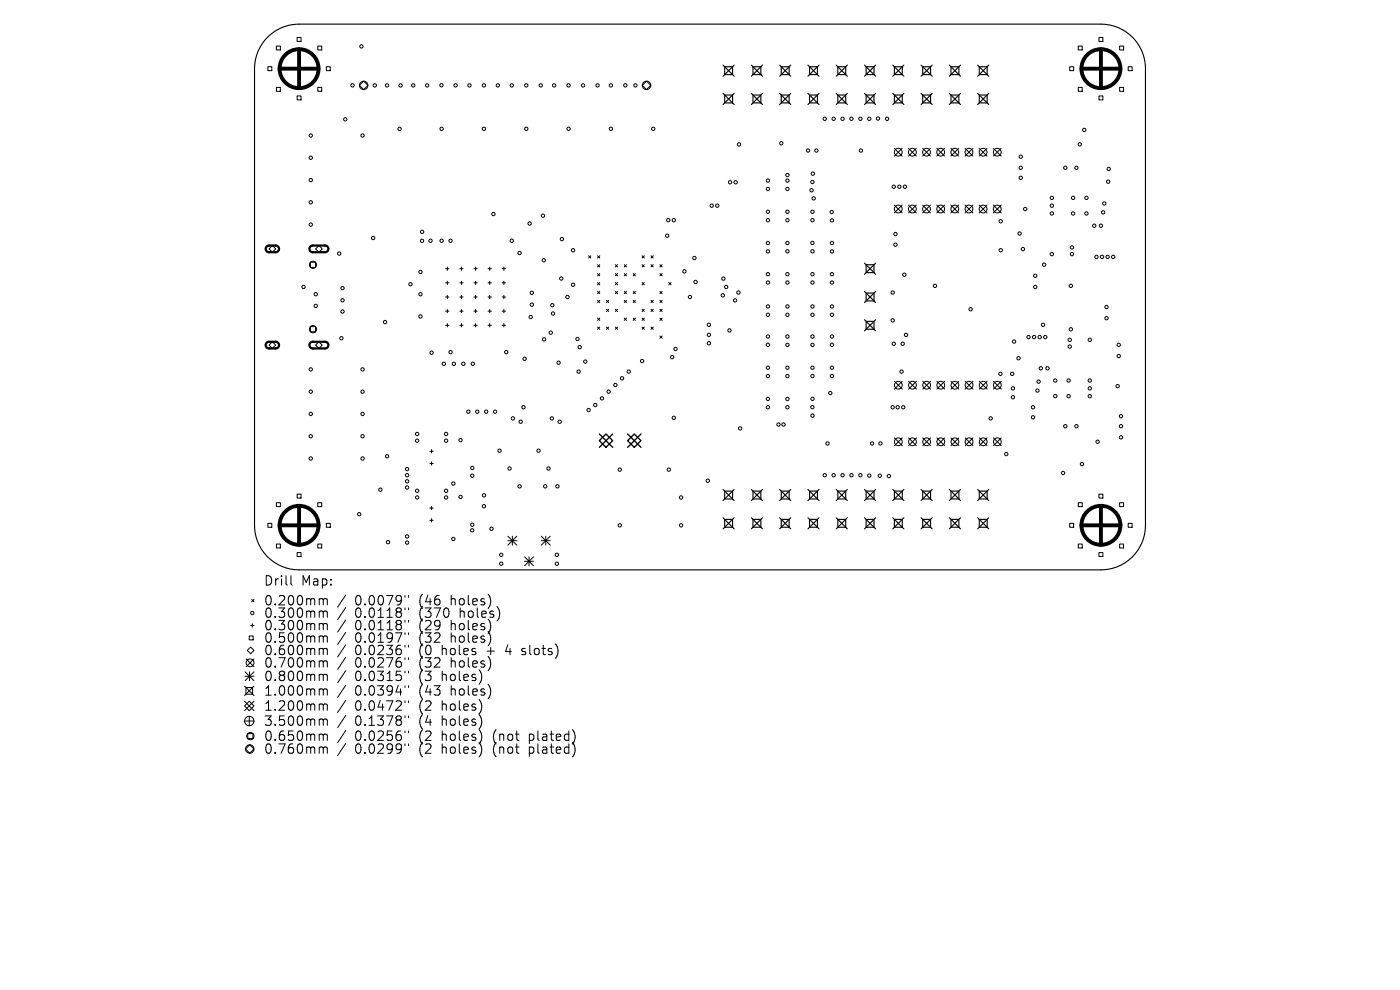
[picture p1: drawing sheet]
<svg xmlns="http://www.w3.org/2000/svg" width="297mm" height="210mm" viewBox="0 0 297 210" stroke-linecap="round" stroke-linejoin="round" font-family="sans-serif">
<defs><g id="words">
<g font-size="2.8">
<text x="55.9" y="124.5">Drill</text>
<text x="63.9" y="124.5">Map:</text>
<text x="55.9" y="128.7">0.200mm</text>
<text x="55.9" y="131.3">0.300mm</text>
<text x="75.3" y="128.7">0.0079&quot;</text>
<text x="75.3" y="131.3">0.0118&quot;</text>
<text x="89" y="128.7">(46</text>
<text x="89" y="131.3">(370</text>
<text x="95.9" y="128.7">holes)</text>
<text x="97.8" y="131.3">holes)</text>
<text x="55.9" y="134">0.300mm</text>
<text x="55.9" y="136.6">0.500mm</text>
<text x="75.3" y="134">0.0118&quot;</text>
<text x="75.3" y="136.6">0.0197&quot;</text>
<text x="89" y="134">(29</text>
<text x="89" y="136.6">(32</text>
<text x="95.9" y="134">holes)</text>
<text x="95.9" y="136.6">holes)</text>
<text x="55.9" y="139.3">0.600mm</text>
<text x="55.9" y="141.9">0.700mm</text>
<text x="75.3" y="139.3">0.0236&quot;</text>
<text x="75.3" y="141.9">0.0276&quot;</text>
<text x="89" y="139.3">(0</text>
<text x="89" y="141.9">(32</text>
<text x="94" y="139.3">holes</text>
<text x="95.9" y="141.9">holes)</text>
<text x="103.7" y="139.3">+</text>
<text x="107.9" y="139.3">4</text>
<text x="111.6" y="139.3">slots)</text>
<text x="55.9" y="144.8">0.800mm</text>
<text x="55.9" y="147.8">1.000mm</text>
<text x="75.3" y="144.8">0.0315&quot;</text>
<text x="75.3" y="147.8">0.0394&quot;</text>
<text x="89" y="144.8">(3</text>
<text x="89" y="147.8">(43</text>
<text x="94" y="144.8">holes)</text>
<text x="95.9" y="147.8">holes)</text>
<text x="55.9" y="151">1.200mm</text>
<text x="55.9" y="154.2">3.500mm</text>
<text x="75.3" y="151">0.0472&quot;</text>
<text x="75.3" y="154.2">0.1378&quot;</text>
<text x="89" y="151">(2</text>
<text x="89" y="154.2">(4</text>
<text x="94" y="151">holes)</text>
<text x="94" y="154.2">holes)</text>
<text x="55.9" y="157.4">0.650mm</text>
<text x="55.9" y="160.2">0.760mm</text>
<text x="75.3" y="157.4">0.0256&quot;</text>
<text x="75.3" y="160.2">0.0299&quot;</text>
<text x="89" y="157.4">(2</text>
<text x="89" y="160.2">(2</text>
<text x="94" y="157.4">holes)</text>
<text x="94" y="160.2">holes)</text>
<text x="105.1" y="157.4">(not</text>
<text x="105.1" y="160.2">(not</text>
<text x="112.9" y="157.4">plated)</text>
<text x="112.9" y="160.2">plated)</text>
</g>
</g></defs>
<g fill="none" stroke="#000" stroke-width=".24">
<path d="M56.9 7.7a9.4 9.4 0 0 1 6.5-2.6h170.2a9.5 9.5 0 0 1 9.4 9.5v96.8a9.5 9.5 0 0 1-9.4 9.5h-170.2a9.5 9.5 0 0 1-9.4-9.5v-96.8a9.4 9.4 0 0 1 2.9-6.9zM153.4 13.8l2.4 2.4M153.4 19.8l2.4 2.4M153.7 14.2h1.7v1.6h-1.7zM155.8 13.8l-2.4 2.4M155.8 19.8l-2.4 2.4M159.4 19.8l2.4 2.4M159.4 13.8l2.4 2.4M159.7 14.2h1.7v1.6h-1.7zM161.8 13.8l-2.4 2.4M161.8 19.8l-2.4 2.4M165.4 13.8l2.4 2.4"/>
<path d="M165.4 19.8l2.4 2.4M165.7 14.2h1.7v1.6h-1.7zM167.8 13.8l-2.4 2.4M167.8 19.8l-2.4 2.4M171.4 13.8l2.4 2.4M171.4 19.8l2.4 2.4M171.7 14.2h1.7v1.6h-1.7zM173.8 13.8l-2.4 2.4M173.8 19.8l-2.4 2.4M177.4 19.8l2.4 2.4M177.4 13.8l2.4 2.4M177.7 14.2h1.7v1.6h-1.7z"/>
<path d="M179.8 13.8l-2.4 2.4M179.8 19.8l-2.4 2.4M183.4 19.8l2.4 2.4M183.4 13.8l2.4 2.4M183.7 14.2h1.7v1.6h-1.7zM185.8 13.8l-2.4 2.4M185.8 19.8l-2.4 2.4M189.4 19.8l2.4 2.4M189.4 13.8l2.4 2.4M189.7 14.2h1.7v1.6h-1.7zM191.8 13.8l-2.4 2.4M191.8 19.8l-2.4 2.4"/>
<path d="M195.4 19.8l2.4 2.4M195.4 13.8l2.4 2.4M195.7 14.2h1.7v1.6h-1.7zM197.8 13.8l-2.4 2.4M197.8 19.8l-2.4 2.4M201.4 19.8l2.4 2.4M201.4 13.8l2.4 2.4M201.7 14.2h1.7v1.6h-1.7zM203.8 13.8l-2.4 2.4M203.8 19.8l-2.4 2.4M207.4 19.8l2.4 2.4M207.4 13.8l2.4 2.4"/>
<path d="M207.7 14.2h1.7v1.6h-1.7zM209.8 13.8l-2.4 2.4M209.8 19.8l-2.4 2.4M153.7 20.2h1.7v1.6h-1.7zM159.7 20.2h1.7v1.6h-1.7zM165.7 20.2h1.7v1.6h-1.7zM171.7 20.2h1.7v1.6h-1.7zM177.7 20.2h1.7v1.6h-1.7zM183.7 20.2h1.7v1.6h-1.7zM189.7 20.2h1.7v1.6h-1.7zM195.7 20.2h1.7v1.6h-1.7zM201.7 20.2h1.7v1.6h-1.7z"/>
<path d="M207.7 20.2h1.7v1.6h-1.7zM183.4 55.8l2.4 2.4M183.7 56.2h1.7v1.6h-1.7zM185.8 55.8l-2.4 2.4M183.4 61.8l2.4 2.4M183.4 67.8l2.4 2.4M183.7 62.2h1.7v1.6h-1.7zM183.7 68.2h1.7v1.6h-1.7zM185.8 61.8l-2.4 2.4M185.8 67.8l-2.4 2.4M153.4 103.8l2.4 2.4M153.4 109.8l2.4 2.4"/>
<path d="M153.7 104.2h1.7v1.6h-1.7zM153.7 110.2h1.7v1.6h-1.7zM155.8 103.8l-2.4 2.4M155.8 109.8l-2.4 2.4M159.4 109.8l2.4 2.4M159.4 103.8l2.4 2.4M159.7 104.2h1.7v1.6h-1.7zM159.7 110.2h1.7v1.6h-1.7zM161.8 103.8l-2.4 2.4M161.8 109.8l-2.4 2.4M165.4 109.8l2.4 2.4M165.4 103.8l2.4 2.4"/>
<path d="M165.7 104.2h1.7v1.6h-1.7zM165.7 110.2h1.7v1.6h-1.7zM167.8 103.8l-2.4 2.4M167.8 109.8l-2.4 2.4M171.4 109.8l2.4 2.4M171.4 103.8l2.4 2.4M171.7 104.2h1.7v1.6h-1.7zM171.7 110.2h1.7v1.6h-1.7zM173.8 103.8l-2.4 2.4M173.8 109.8l-2.4 2.4M177.4 103.8l2.4 2.4M177.4 109.8l2.4 2.4"/>
<path d="M177.7 104.2h1.7v1.6h-1.7zM177.7 110.2h1.7v1.6h-1.7zM179.8 103.8l-2.4 2.4M179.8 109.8l-2.4 2.4M183.4 103.8l2.4 2.4M183.4 109.8l2.4 2.4M183.7 104.2h1.7v1.6h-1.7zM183.7 110.2h1.7v1.6h-1.7zM185.8 103.8l-2.4 2.4M185.8 109.8l-2.4 2.4M189.4 109.8l2.4 2.4M189.4 103.8l2.4 2.4"/>
<path d="M189.7 104.2h1.7v1.6h-1.7zM189.7 110.2h1.7v1.6h-1.7zM191.8 103.8l-2.4 2.4M191.8 109.8l-2.4 2.4M195.4 109.8l2.4 2.4M195.4 103.8l2.4 2.4M195.7 104.2h1.7v1.6h-1.7zM195.7 110.2h1.7v1.6h-1.7zM197.8 103.8l-2.4 2.4M197.8 109.8l-2.4 2.4M201.4 109.8l2.4 2.4M201.4 103.8l2.4 2.4"/>
<path d="M201.7 104.2h1.7v1.6h-1.7zM201.7 110.2h1.7v1.6h-1.7zM203.8 103.8l-2.4 2.4M203.8 109.8l-2.4 2.4M207.4 109.8l2.4 2.4M207.4 103.8l2.4 2.4M207.7 104.2h1.7v1.6h-1.7zM207.7 110.2h1.7v1.6h-1.7zM209.8 103.8l-2.4 2.4M209.8 109.8l-2.4 2.4"/>
</g>
<g fill="none" stroke="#000" stroke-width=".21">
<path d="M56.8 14.2h.9v.8h-.9zM58.6 9.8h.9v.8h-.9zM58.6 18.5h.9v.9h-.9zM63 7.9h.9v.9h-.9zM67.4 9.8h.9v.8h-.9zM67.4 18.5h.9v.9h-.9zM69.2 14.2h.9v.8h-.9zM77.2 17.2l.8 .9-.8 .9-.9-.9zM137.2 17.2l.9 .9-.9 .9-.9-.9zM226.9 14.2h.9v.8h-.9zM228.8 9.8h.8v.8h-.8zM228.8 18.5h.8v.9h-.8z"/>
<path d="M233.1 7.9h.9v.9h-.9zM237.5 9.8h.9v.8h-.9zM237.5 18.5h.9v.9h-.9zM239.3 14.2h.9v.8h-.9zM63 20.4h.9v.8h-.9zM189.7 31.5l1.7 1.6M191.4 31.5l-1.7 1.6M192.7 31.5l1.7 1.6M194.4 31.5l-1.7 1.6M195.7 31.5l1.7 1.6M197.4 31.5l-1.7 1.6M198.7 31.5l1.7 1.6"/>
<path d="M200.4 31.5l-1.7 1.6M201.7 31.5l1.7 1.6M203.4 31.5l-1.7 1.6M204.7 31.5l1.7 1.6M206.4 31.5l-1.7 1.6M207.7 31.5l1.7 1.6M209.4 31.5l-1.7 1.6M210.7 31.5l1.7 1.6M212.4 31.5l-1.7 1.6M233.1 20.4h.9v.8h-.9zM57.8 52.1l.7 .7-.7 .7-.7-.7zM65.9 55.6h1v1.1h-1z"/>
<path d="M67.7 52.1l.7 .7-.7 .7-.8-.7zM94.5 57h.7M94.9 56.6v.8M94.9 59.6v.8M97.5 57h.7M97.9 56.6v.8M97.9 59.6v.8M100.5 57h.7M100.9 56.6v.8M100.9 59.6v.8M103.5 57h.7M103.9 56.6v.8"/>
<path d="M103.9 59.6v.8M106.5 57h.7M106.9 56.6v.8M106.9 59.6v.8M124.9 54.3l.4 .4M125.3 54.3l-.4 .4M126.8 56.2l.4 .4M126.8 54.3l.4 .4M126.8 58l.4 .5M126.8 59.9l.4 .5M127.2 54.3l-.4 .4M127.2 56.2l-.4 .4"/>
<path d="M127.2 58l-.4 .5M127.2 59.9l-.4 .5M130.5 59.9l.5 .5M130.5 58l.5 .5M130.5 56.2l.5 .4M131 56.2l-.5 .4M131 58l-.5 .5M131 59.9l-.5 .5M132.4 58l.5 .5M132.4 56.2l.5 .4M132.9 56.2l-.5 .4M132.9 58l-.5 .5"/>
<path d="M134.3 58l.5 .5M134.8 58l-.5 .5M136.2 59.9l.5 .5M136.2 54.3l.5 .4M136.2 56.2l.5 .4M136.7 54.3l-.5 .4M136.7 59.9l-.5 .5M136.7 56.2l-.5 .4M138.1 56.2l.5 .4M138.1 54.3l.5 .4M138.6 56.2l-.5 .4M138.6 54.3l-.5 .4"/>
<path d="M140 58l.5 .5M140 56.2l.5 .4M140.5 56.2l-.5 .4M140.5 58l-.5 .5M141.9 59.9l.5 .5M142.4 59.9l-.5 .5M189.7 43.5l1.7 1.7M191.4 43.5l-1.7 1.7M192.7 43.5l1.7 1.7M194.4 43.5l-1.7 1.7M195.7 43.5l1.7 1.7M197.4 43.5l-1.7 1.7"/>
<path d="M198.7 43.5l1.7 1.7M200.4 43.5l-1.7 1.7M201.7 43.5l1.7 1.7M203.4 43.5l-1.7 1.7M204.7 43.5l1.7 1.7M206.4 43.5l-1.7 1.7M207.7 43.5l1.7 1.7M209.4 43.5l-1.7 1.7M210.7 43.5l1.7 1.7M212.4 43.5l-1.7 1.7M57.1 73.2l.7-.7 .7 .7-.7 .7zM65.9 69.3h1v1.1h-1z"/>
<path d="M66.9 73.2l.8-.7 .7 .7-.7 .7zM94.5 60h.7M94.5 63h.7M94.5 66h.7M94.5 69h.7M94.9 62.6v.8M94.9 65.6v.8M94.9 68.6v.8M97.5 60h.7M97.5 63h.7M97.5 66h.7M97.5 69h.7"/>
<path d="M97.9 62.6v.8M97.9 65.6v.8M97.9 68.6v.8M100.5 60h.7M100.5 63h.7M100.5 66h.7M100.5 69h.7M100.9 62.6v.8M100.9 65.6v.8M100.9 68.6v.8M103.5 60h.7M103.5 63h.7"/>
<path d="M103.5 66h.7M103.5 69h.7M103.9 62.6v.8M103.9 65.6v.8M103.9 68.6v.8M106.5 60h.7M106.5 63h.7M106.5 66h.7M106.5 69h.7M106.9 62.6v.8M106.9 65.6v.8M106.9 68.6v.8"/>
<path d="M126.8 61.8l.4 .5M126.8 63.7l.4 .5M126.8 67.5l.4 .5M126.8 69.4l.4 .5M127.2 61.8l-.4 .5M127.2 63.7l-.4 .5M127.2 67.5l-.4 .5M127.2 69.4l-.4 .5M128.7 63.7l.4 .5M128.7 65.6l.4 .5M128.7 69.4l.4 .5M129.1 65.6l-.4 .5"/>
<path d="M129.1 63.7l-.4 .5M129.1 69.4l-.4 .5M130.5 61.8l.5 .5M130.5 65.6l.5 .5M130.5 69.4l.5 .5M131 65.6l-.5 .5M131 61.8l-.5 .5M131 69.4l-.5 .5M132.4 61.8l.5 .5M132.4 63.7l.5 .5M132.4 67.5l.5 .5M132.9 61.8l-.5 .5"/>
<path d="M132.9 63.7l-.5 .5M132.9 67.5l-.5 .5M134.3 63.7l.5 .5M134.3 61.8l.5 .5M134.3 67.5l.5 .5M134.8 61.8l-.5 .5M134.8 63.7l-.5 .5M134.8 67.5l-.5 .5M136.2 65.6l.5 .5M136.2 69.4l.5 .5M136.2 67.5l.5 .5M136.7 65.6l-.5 .5"/>
<path d="M136.7 67.5l-.5 .5M136.7 69.4l-.5 .5M138.1 65.6l.5 .5M138.1 63.7l.5 .5M138.1 69.4l.5 .5M138.6 63.7l-.5 .5M138.6 65.6l-.5 .5M138.6 69.4l-.5 .5M140 67.5l.5 .5M140 65.6l.5 .5M140 63.7l.5 .5M140 71.3l.5 .4"/>
<path d="M140 61.8l.5 .5M140.5 61.8l-.5 .5M140.5 63.7l-.5 .5M140.5 65.6l-.5 .5M140.5 67.5l-.5 .5M140.5 71.3l-.5 .4M91.2 95.7h.7M91.2 98.3h.7M91.6 95.4v.7M91.6 98v.7M189.8 80.9l1.6 1.6M189.8 92.9l1.6 1.6"/>
<path d="M191.4 80.9l-1.6 1.6M191.4 92.9l-1.6 1.6M192.8 80.9l1.6 1.6M192.8 92.9l1.6 1.6M194.4 80.9l-1.6 1.6M194.4 92.9l-1.6 1.6M195.8 80.9l1.6 1.6M195.8 92.9l1.6 1.6M197.4 80.9l-1.6 1.6M197.4 92.9l-1.6 1.6M198.8 80.9l1.6 1.6M198.8 92.9l1.6 1.6"/>
<path d="M200.4 80.9l-1.6 1.6M200.4 92.9l-1.6 1.6M201.8 92.9l1.6 1.6M201.8 80.9l1.6 1.6M203.4 80.9l-1.6 1.6M203.4 92.9l-1.6 1.6M204.8 92.9l1.6 1.6M204.8 80.9l1.6 1.6M206.4 80.9l-1.6 1.6M206.4 92.9l-1.6 1.6M207.8 92.9l1.6 1.6M207.8 80.9l1.6 1.6"/>
<path d="M209.4 80.9l-1.6 1.6M209.4 92.9l-1.6 1.6M210.8 92.9l1.6 1.6M210.8 80.9l1.6 1.6M212.4 80.9l-1.6 1.6M212.4 92.9l-1.6 1.6M56.8 111h.9v.9h-.9zM58.6 106.6h.9v.9h-.9zM58.6 115.4h.9v.8h-.9zM63 104.8h.9v.9h-.9zM63 117.2h.9v.9h-.9zM67.4 106.6h.9v.9h-.9z"/>
<path d="M67.4 115.4h.9v.8h-.9zM69.2 111h.9v.9h-.9zM91.2 107.8h.7M91.2 110.4h.7M91.6 107.4v.7M91.6 110v.7M107.7 113.8l1.9 1.8M107.7 114.7h1.9M108.7 113.8v1.8M109.6 113.8l-1.9 1.8M111.3 118.1l1.9 1.9M111.3 119.1h1.9"/>
<path d="M112.2 118.1v1.9M113.2 118.1l-1.9 1.9M114.8 114.7h1.9M114.8 113.8l1.9 1.8M115.8 113.8v1.8M116.7 113.8l-1.9 1.8M226.9 111h.9v.9h-.9zM228.8 106.6h.8v.9h-.8zM228.8 115.4h.8v.8h-.8zM233.1 104.8h.9v.9h-.9zM233.1 117.2h.9v.9h-.9zM237.5 106.6h.9v.9h-.9z"/>
<path d="M237.5 115.4h.9v.8h-.9zM239.3 111h.9v.9h-.9zM52.2 139.8l1.7 1.6M52.9 134.9h.8v.8h-.8zM53.2 137.3l.7 .7-.7 .7-.7-.7zM53.2 132.7h.7M53.4 127.2l.5 .4M53.5 132.3v.7M53.9 127.2l-.5 .4M53.9 139.8l-1.7 1.6M61.7 122.1v1.7l.3 .3M68 127l.5 .1 .1 .2"/>
<path d="M68 129.6h.3l.3 .3M68 132.3h.3l.3 .3M68 134.9h.3l.3 .3M68 137.5l.5 .1 .1 .2M68.6 127.3l.3-.3 .4 .1 .1 1.2M68.6 127.3v1M68.6 129.9v1.1M68.6 132.6v1M68.6 135.2v1M68.6 137.8v1.1M68.6 129.9l.3-.3 .4 .1 .1 1.3M68.6 132.6l.3-.3 .4 .1 .1 1.2"/>
<path d="M68.6 135.2l.3-.3 .4 .1 .1 1.2M68.6 137.8l.3-.3 .4 .1 .1 1.3M73.3 126.2l-1.7 2.6M73.3 128.9l-1.7 2.5M73.3 131.5l-1.7 2.6M73.3 134.1l-1.7 2.6M73.3 136.8l-1.7 2.6M73.3 139.4l-1.7 2.6M85.9 126.3v.4M85.9 129v.3M85.9 131.6v.4M85.9 134.2v.4"/>
<path d="M85.9 136.9v.4M85.9 139.5v.4M86.7 126.3v.4M86.7 129v.3M86.7 131.6v.4M86.7 134.2v.4M86.7 136.9v.4M86.7 139.5v.4M110.7 138.8l.2 .1M110.8 137.6v.5M51.9 149.7l1-1 1 1-1 1zM51.9 145.5l2 2"/>
<path d="M51.9 148.7l2 2M51.9 152.9h2M52 142.5l1.9 1.9M52 143.5h1.9M52.1 158.9l.9-.9 .9 .9-.9 .9zM52.2 145.8h1.4v1.5h-1.4zM52.6 155.6h1.1v1.1h-1.1zM52.9 151.9v2M52.9 142.5v1.9M53.9 142.5l-1.9 1.9M53.9 145.5l-2 2M53.9 148.7l-2 2"/>
<path d="M68 140.2l.5 .1 .1 .2M68 143l.5 .1 .1 .2M68 146.1l.5 .1 .1 .2M68 149.3h.3l.3 .3M68 152.5l.5 .1 .1 .2M68 155.7l.5 .1 .1 .2M68 158.5l.5 .1 .1 .2M68.6 140.5v1M68.6 143.3v1.1M68.6 146.4v1.1M68.6 149.6v1.1M68.6 152.8v1.1"/>
<path d="M68.6 156v1.1M68.6 158.8v1M68.6 140.5l.3-.3 .4 .1 .1 1.2M68.6 143.3l.3-.3 .4 .1 .1 1.3M68.6 146.4l.3-.3 .4 .1 .1 1.3M68.6 149.6l.3-.3 .4 .1 .1 1.3M68.6 152.8l.3-.3 .4 .1 .1 1.3M68.6 156l.3-.3 .4 .1 .1 1.3M68.6 158.8l.3-.3 .4 .1 .1 1.2M73.3 142.3l-1.7 2.5M73.3 145.4l-1.7 2.5M73.3 148.6l-1.7 2.5"/>
<path d="M73.3 151.8l-1.7 2.5M73.3 155l-1.7 2.5M73.3 157.7l-1.7 2.6M85.9 142.4v.4M85.9 145.5v.3M85.9 148.7v.3M85.9 151.9v.3M85.9 155.1v.3M85.9 157.8v.4M86.7 142.4v.4M86.7 145.5v.3M86.7 148.7v.3"/>
<path d="M86.7 151.9v.3M86.7 155.1v.3M86.7 157.8v.4"/>
<circle cx="74.8" cy="18.1" r=".35"/>
<circle cx="76.7" cy="9.8" r=".35"/>
<circle cx="77.2" cy="18.1" r=".9"/>
<circle cx="79.5" cy="18.1" r=".35"/>
<circle cx="82.1" cy="18.1" r=".35"/>
<circle cx="85" cy="18.1" r=".35"/>
<circle cx="87.7" cy="18.1" r=".35"/>
<circle cx="90.6" cy="18.1" r=".35"/>
<circle cx="93.7" cy="18.1" r=".35"/>
<circle cx="96.6" cy="18.1" r=".35"/>
<circle cx="99.6" cy="18.1" r=".35"/>
<circle cx="102.7" cy="18.1" r=".35"/>
<circle cx="105.6" cy="18.1" r=".35"/>
<circle cx="108.6" cy="18.1" r=".35"/>
<circle cx="111.6" cy="18.1" r=".35"/>
<circle cx="114.7" cy="18.1" r=".35"/>
<circle cx="117.6" cy="18.1" r=".35"/>
<circle cx="120.6" cy="18.1" r=".35"/>
<circle cx="123.7" cy="18.1" r=".35"/>
<circle cx="126.8" cy="18.1" r=".35"/>
<circle cx="129.6" cy="18.1" r=".35"/>
<circle cx="132.7" cy="18.1" r=".35"/>
<circle cx="134.8" cy="18.1" r=".35"/>
<circle cx="137.2" cy="18.1" r=".9"/>
<circle cx="65.9" cy="38.2" r=".35"/>
<circle cx="65.9" cy="28.7" r=".35"/>
<circle cx="65.9" cy="33.5" r=".35"/>
<circle cx="73.3" cy="25.3" r=".35"/>
<circle cx="76.9" cy="28.7" r=".35"/>
<circle cx="84.8" cy="27.3" r=".35"/>
<circle cx="93.7" cy="27.3" r=".35"/>
<circle cx="102.7" cy="27.3" r=".35"/>
<circle cx="111.6" cy="27.3" r=".35"/>
<circle cx="120.6" cy="27.3" r=".35"/>
<circle cx="129.6" cy="27.3" r=".35"/>
<circle cx="138.6" cy="27.3" r=".35"/>
<circle cx="154.9" cy="38.7" r=".35"/>
<circle cx="156.1" cy="38.7" r=".35"/>
<circle cx="156.8" cy="30.6" r=".35"/>
<circle cx="162.9" cy="38.3" r=".35"/>
<circle cx="165.7" cy="30.4" r=".35"/>
<circle cx="167" cy="38.3" r=".35"/>
<circle cx="167" cy="37.1" r=".35"/>
<circle cx="171.4" cy="31.9" r=".35"/>
<circle cx="172.3" cy="38.6" r=".35"/>
<circle cx="172.4" cy="36.8" r=".35"/>
<circle cx="173.2" cy="31.9" r=".35"/>
<circle cx="175" cy="25.2" r=".35"/>
<circle cx="176.9" cy="25.2" r=".35"/>
<circle cx="178.7" cy="25.2" r=".35"/>
<circle cx="180.6" cy="25.2" r=".35"/>
<circle cx="182.5" cy="25.2" r=".35"/>
<circle cx="182.6" cy="31.9" r=".35"/>
<circle cx="184.4" cy="25.2" r=".35"/>
<circle cx="186.3" cy="25.1" r=".35"/>
<circle cx="188.2" cy="25.2" r=".35"/>
<circle cx="189.6" cy="39.6" r=".35"/>
<circle cx="190.6" cy="32.3" r=".83"/>
<circle cx="190.8" cy="39.6" r=".35"/>
<circle cx="192" cy="39.6" r=".35"/>
<circle cx="193.6" cy="32.3" r=".83"/>
<circle cx="196.6" cy="32.3" r=".83"/>
<circle cx="199.6" cy="32.3" r=".83"/>
<circle cx="202.6" cy="32.3" r=".83"/>
<circle cx="205.6" cy="32.3" r=".83"/>
<circle cx="208.6" cy="32.3" r=".83"/>
<circle cx="211.6" cy="32.3" r=".83"/>
<circle cx="216.5" cy="35.6" r=".35"/>
<circle cx="216.5" cy="37.7" r=".35"/>
<circle cx="216.5" cy="33.2" r=".35"/>
<circle cx="226" cy="35.6" r=".35"/>
<circle cx="228.4" cy="35.6" r=".35"/>
<circle cx="229.1" cy="30.6" r=".35"/>
<circle cx="230" cy="27.6" r=".35"/>
<circle cx="235.1" cy="38.5" r=".35"/>
<circle cx="235.2" cy="35.8" r=".35"/>
<circle cx="65.9" cy="42.9" r=".35"/>
<circle cx="65.9" cy="47.6" r=".35"/>
<circle cx="66.4" cy="56.2" r=".77"/>
<circle cx="72" cy="53.8" r=".35"/>
<circle cx="79.2" cy="50.5" r=".35"/>
<circle cx="89.2" cy="57.7" r=".35"/>
<circle cx="89.5" cy="51.1" r=".35"/>
<circle cx="89.6" cy="49.2" r=".35"/>
<circle cx="91.3" cy="51.1" r=".35"/>
<circle cx="93.7" cy="51.1" r=".35"/>
<circle cx="95.6" cy="51.1" r=".35"/>
<circle cx="104.7" cy="45.4" r=".35"/>
<circle cx="108.6" cy="51.1" r=".35"/>
<circle cx="110.2" cy="53.7" r=".35"/>
<circle cx="112.4" cy="47.4" r=".35"/>
<circle cx="115.2" cy="45.8" r=".35"/>
<circle cx="115.4" cy="55.2" r=".35"/>
<circle cx="119.1" cy="59.1" r=".35"/>
<circle cx="119.2" cy="50.7" r=".35"/>
<circle cx="121.6" cy="53.1" r=".35"/>
<circle cx="141.5" cy="50" r=".35"/>
<circle cx="141.8" cy="46.7" r=".35"/>
<circle cx="142.9" cy="46.7" r=".35"/>
<circle cx="145.2" cy="57.6" r=".35"/>
<circle cx="147.3" cy="54.7" r=".35"/>
<circle cx="147.6" cy="59.8" r=".35"/>
<circle cx="151" cy="43.6" r=".35"/>
<circle cx="152.2" cy="43.6" r=".35"/>
<circle cx="153.5" cy="59.1" r=".35"/>
<circle cx="162.9" cy="40.1" r=".35"/>
<circle cx="162.9" cy="59.9" r=".35"/>
<circle cx="162.9" cy="46.7" r=".35"/>
<circle cx="162.9" cy="51.5" r=".35"/>
<circle cx="162.9" cy="44.9" r=".35"/>
<circle cx="162.9" cy="53.3" r=".35"/>
<circle cx="162.9" cy="58.2" r=".35"/>
<circle cx="167" cy="59.9" r=".35"/>
<circle cx="167" cy="51.5" r=".35"/>
<circle cx="167" cy="46.7" r=".35"/>
<circle cx="167" cy="40.1" r=".35"/>
<circle cx="167" cy="44.9" r=".35"/>
<circle cx="167" cy="53.3" r=".35"/>
<circle cx="167" cy="58.2" r=".35"/>
<circle cx="172.2" cy="40.4" r=".35"/>
<circle cx="172.3" cy="51.5" r=".35"/>
<circle cx="172.4" cy="59.9" r=".35"/>
<circle cx="172.4" cy="46.7" r=".35"/>
<circle cx="172.4" cy="44.9" r=".35"/>
<circle cx="172.4" cy="53.3" r=".35"/>
<circle cx="172.4" cy="58.2" r=".35"/>
<circle cx="172.6" cy="42.1" r=".35"/>
<circle cx="176.4" cy="45" r=".35"/>
<circle cx="176.5" cy="59.9" r=".35"/>
<circle cx="176.5" cy="51.5" r=".35"/>
<circle cx="176.5" cy="53.3" r=".35"/>
<circle cx="176.5" cy="58.2" r=".35"/>
<circle cx="176.5" cy="46.7" r=".35"/>
<circle cx="190" cy="49.7" r=".35"/>
<circle cx="190" cy="51.9" r=".35"/>
<circle cx="190.6" cy="44.3" r=".83"/>
<circle cx="191.9" cy="58.3" r=".35"/>
<circle cx="193.6" cy="44.3" r=".83"/>
<circle cx="196.6" cy="44.3" r=".83"/>
<circle cx="199.6" cy="44.3" r=".83"/>
<circle cx="202.6" cy="44.3" r=".83"/>
<circle cx="205.6" cy="44.3" r=".83"/>
<circle cx="208.6" cy="44.3" r=".83"/>
<circle cx="211.6" cy="44.3" r=".83"/>
<circle cx="212.3" cy="46.9" r=".35"/>
<circle cx="212.3" cy="53.1" r=".35"/>
<circle cx="216.3" cy="49.5" r=".35"/>
<circle cx="217" cy="52.8" r=".35"/>
<circle cx="217.5" cy="44.3" r=".35"/>
<circle cx="219.6" cy="58.5" r=".35"/>
<circle cx="221.5" cy="56.2" r=".35"/>
<circle cx="223.2" cy="45.3" r=".35"/>
<circle cx="223.2" cy="42" r=".35"/>
<circle cx="223.2" cy="43.6" r=".35"/>
<circle cx="223.2" cy="53.9" r=".35"/>
<circle cx="227.4" cy="52.5" r=".35"/>
<circle cx="227.4" cy="53.9" r=".35"/>
<circle cx="227.6" cy="45.3" r=".35"/>
<circle cx="227.6" cy="42" r=".35"/>
<circle cx="230.5" cy="45.3" r=".35"/>
<circle cx="230.5" cy="42" r=".35"/>
<circle cx="232.1" cy="47.9" r=".35"/>
<circle cx="232.6" cy="54.5" r=".35"/>
<circle cx="233.6" cy="47.9" r=".35"/>
<circle cx="233.8" cy="54.5" r=".35"/>
<circle cx="234" cy="45" r=".35"/>
<circle cx="234.3" cy="43.2" r=".35"/>
<circle cx="235" cy="54.5" r=".35"/>
<circle cx="236.2" cy="54.5" r=".35"/>
<circle cx="64.4" cy="60.9" r=".35"/>
<circle cx="65.9" cy="78.4" r=".35"/>
<circle cx="66.4" cy="69.8" r=".77"/>
<circle cx="67" cy="62.4" r=".35"/>
<circle cx="67" cy="64.9" r=".35"/>
<circle cx="72.4" cy="71.7" r=".35"/>
<circle cx="72.7" cy="63.7" r=".35"/>
<circle cx="72.7" cy="66.1" r=".35"/>
<circle cx="72.7" cy="61.1" r=".35"/>
<circle cx="76.9" cy="78.4" r=".35"/>
<circle cx="81.7" cy="68.3" r=".35"/>
<circle cx="87.1" cy="60.3" r=".35"/>
<circle cx="89.2" cy="67.1" r=".35"/>
<circle cx="89.2" cy="62.4" r=".35"/>
<circle cx="91.6" cy="74.8" r=".35"/>
<circle cx="94.2" cy="77.2" r=".35"/>
<circle cx="95.6" cy="74.7" r=".35"/>
<circle cx="96.3" cy="77.2" r=".35"/>
<circle cx="98.3" cy="77.2" r=".35"/>
<circle cx="100.3" cy="77.2" r=".35"/>
<circle cx="107.4" cy="74.7" r=".35"/>
<circle cx="111.3" cy="76.1" r=".35"/>
<circle cx="112.6" cy="67.3" r=".35"/>
<circle cx="112.8" cy="62.1" r=".35"/>
<circle cx="112.8" cy="64.6" r=".35"/>
<circle cx="115.4" cy="72" r=".35"/>
<circle cx="116.8" cy="70.6" r=".35"/>
<circle cx="117.2" cy="64.7" r=".35"/>
<circle cx="117.3" cy="66.5" r=".35"/>
<circle cx="118.5" cy="76.9" r=".35"/>
<circle cx="120.4" cy="63" r=".35"/>
<circle cx="121.6" cy="60.4" r=".35"/>
<circle cx="122.5" cy="71.9" r=".35"/>
<circle cx="122.7" cy="78.8" r=".35"/>
<circle cx="123" cy="73.6" r=".35"/>
<circle cx="124.2" cy="76.7" r=".35"/>
<circle cx="133.4" cy="78.8" r=".35"/>
<circle cx="136.2" cy="76.6" r=".35"/>
<circle cx="142.6" cy="75.8" r=".35"/>
<circle cx="143.3" cy="74" r=".35"/>
<circle cx="146.4" cy="63" r=".35"/>
<circle cx="150.4" cy="68.9" r=".35"/>
<circle cx="150.4" cy="72.8" r=".35"/>
<circle cx="150.4" cy="71" r=".35"/>
<circle cx="153.3" cy="62.6" r=".35"/>
<circle cx="154.1" cy="60.9" r=".35"/>
<circle cx="154.8" cy="70.1" r=".35"/>
<circle cx="155.9" cy="63.7" r=".35"/>
<circle cx="156.7" cy="62.1" r=".35"/>
<circle cx="162.9" cy="71.4" r=".35"/>
<circle cx="162.9" cy="73.2" r=".35"/>
<circle cx="162.9" cy="79.8" r=".35"/>
<circle cx="162.9" cy="65" r=".35"/>
<circle cx="162.9" cy="66.8" r=".35"/>
<circle cx="162.9" cy="78" r=".35"/>
<circle cx="167" cy="73.2" r=".35"/>
<circle cx="167" cy="71.4" r=".35"/>
<circle cx="167" cy="79.8" r=".35"/>
<circle cx="167" cy="65" r=".35"/>
<circle cx="167" cy="66.8" r=".35"/>
<circle cx="167" cy="78" r=".35"/>
<circle cx="172.4" cy="71.4" r=".35"/>
<circle cx="172.4" cy="73.2" r=".35"/>
<circle cx="172.4" cy="79.8" r=".35"/>
<circle cx="172.4" cy="65" r=".35"/>
<circle cx="172.4" cy="66.8" r=".35"/>
<circle cx="172.4" cy="78" r=".35"/>
<circle cx="176.5" cy="71.4" r=".35"/>
<circle cx="176.5" cy="73.2" r=".35"/>
<circle cx="176.5" cy="65" r=".35"/>
<circle cx="176.5" cy="79.8" r=".35"/>
<circle cx="176.5" cy="66.8" r=".35"/>
<circle cx="176.5" cy="78" r=".35"/>
<circle cx="189.4" cy="68" r=".35"/>
<circle cx="189.4" cy="62.1" r=".35"/>
<circle cx="189.6" cy="72.9" r=".35"/>
<circle cx="191.3" cy="78.8" r=".35"/>
<circle cx="191.5" cy="72.9" r=".35"/>
<circle cx="192.2" cy="71" r=".35"/>
<circle cx="198.4" cy="60.6" r=".35"/>
<circle cx="205.9" cy="65.6" r=".35"/>
<circle cx="212.2" cy="79.3" r=".35"/>
<circle cx="214.7" cy="79.3" r=".35"/>
<circle cx="215.1" cy="72.5" r=".35"/>
<circle cx="216.1" cy="76" r=".35"/>
<circle cx="218.2" cy="71.5" r=".35"/>
<circle cx="219.4" cy="71.5" r=".35"/>
<circle cx="219.6" cy="60.9" r=".35"/>
<circle cx="220.6" cy="71.5" r=".35"/>
<circle cx="220.8" cy="78.1" r=".35"/>
<circle cx="221.3" cy="68.9" r=".35"/>
<circle cx="221.7" cy="71.5" r=".35"/>
<circle cx="222.2" cy="78.1" r=".35"/>
<circle cx="226.9" cy="73.5" r=".35"/>
<circle cx="226.9" cy="72.1" r=".35"/>
<circle cx="227.2" cy="60.6" r=".35"/>
<circle cx="227.2" cy="69.9" r=".35"/>
<circle cx="231.2" cy="72.1" r=".35"/>
<circle cx="234.7" cy="67.5" r=".35"/>
<circle cx="234.7" cy="65.1" r=".35"/>
<circle cx="237.3" cy="73.2" r=".35"/>
<circle cx="237.3" cy="75.5" r=".35"/>
<circle cx="65.9" cy="87.8" r=".35"/>
<circle cx="65.9" cy="83.1" r=".35"/>
<circle cx="65.9" cy="97.3" r=".35"/>
<circle cx="65.9" cy="92.5" r=".35"/>
<circle cx="76.9" cy="87.8" r=".35"/>
<circle cx="76.9" cy="83.1" r=".35"/>
<circle cx="76.9" cy="97.3" r=".35"/>
<circle cx="76.9" cy="92.5" r=".35"/>
<circle cx="82.1" cy="96.8" r=".35"/>
<circle cx="86.4" cy="99.5" r=".35"/>
<circle cx="88.5" cy="93.5" r=".35"/>
<circle cx="88.5" cy="92.1" r=".35"/>
<circle cx="94.6" cy="93.5" r=".35"/>
<circle cx="94.6" cy="92.1" r=".35"/>
<circle cx="97.7" cy="93.4" r=".35"/>
<circle cx="99.4" cy="87.3" r=".35"/>
<circle cx="100.2" cy="99.3" r=".35"/>
<circle cx="101.2" cy="87.3" r=".35"/>
<circle cx="103.1" cy="87.3" r=".35"/>
<circle cx="105" cy="87.3" r=".35"/>
<circle cx="106" cy="95.6" r=".35"/>
<circle cx="108.1" cy="99.4" r=".35"/>
<circle cx="108.8" cy="88.8" r=".35"/>
<circle cx="110.5" cy="89.5" r=".35"/>
<circle cx="111.1" cy="86.4" r=".35"/>
<circle cx="114.2" cy="95.6" r=".35"/>
<circle cx="116.4" cy="99.4" r=".35"/>
<circle cx="117.1" cy="88.8" r=".35"/>
<circle cx="118.7" cy="89.5" r=".35"/>
<circle cx="124.9" cy="87" r=".35"/>
<circle cx="126.3" cy="85.9" r=".35"/>
<circle cx="127.7" cy="84.5" r=".35"/>
<circle cx="129.1" cy="83.1" r=".35"/>
<circle cx="130.5" cy="81.7" r=".35"/>
<circle cx="131.5" cy="99.6" r=".35"/>
<circle cx="132" cy="80.2" r=".35"/>
<circle cx="141.9" cy="99.6" r=".35"/>
<circle cx="142.9" cy="88.6" r=".35"/>
<circle cx="157" cy="90.9" r=".35"/>
<circle cx="162.9" cy="84.6" r=".35"/>
<circle cx="162.9" cy="86.4" r=".35"/>
<circle cx="165.2" cy="90.1" r=".35"/>
<circle cx="166.2" cy="90.1" r=".35"/>
<circle cx="167" cy="86.4" r=".35"/>
<circle cx="167" cy="84.6" r=".35"/>
<circle cx="172.3" cy="86.4" r=".35"/>
<circle cx="172.4" cy="88.2" r=".35"/>
<circle cx="172.4" cy="84.6" r=".35"/>
<circle cx="175.6" cy="94.1" r=".35"/>
<circle cx="176.1" cy="83.4" r=".35"/>
<circle cx="185" cy="94.1" r=".35"/>
<circle cx="186.8" cy="94.1" r=".35"/>
<circle cx="189.4" cy="86.4" r=".35"/>
<circle cx="190.4" cy="86.4" r=".35"/>
<circle cx="190.6" cy="81.7" r=".83"/>
<circle cx="190.6" cy="93.7" r=".83"/>
<circle cx="191.6" cy="86.4" r=".35"/>
<circle cx="193.6" cy="81.7" r=".83"/>
<circle cx="193.6" cy="93.7" r=".83"/>
<circle cx="196.6" cy="81.7" r=".83"/>
<circle cx="196.6" cy="93.7" r=".83"/>
<circle cx="199.6" cy="81.7" r=".83"/>
<circle cx="199.6" cy="93.7" r=".83"/>
<circle cx="202.6" cy="81.7" r=".83"/>
<circle cx="202.6" cy="93.7" r=".83"/>
<circle cx="205.6" cy="81.7" r=".83"/>
<circle cx="205.6" cy="93.7" r=".83"/>
<circle cx="208.6" cy="81.7" r=".83"/>
<circle cx="208.6" cy="93.7" r=".83"/>
<circle cx="210.2" cy="88.8" r=".35"/>
<circle cx="211.6" cy="81.7" r=".83"/>
<circle cx="211.6" cy="93.7" r=".83"/>
<circle cx="213.5" cy="96.3" r=".35"/>
<circle cx="214.9" cy="82.4" r=".35"/>
<circle cx="214.9" cy="84.3" r=".35"/>
<circle cx="219.1" cy="86.4" r=".35"/>
<circle cx="219.1" cy="88.5" r=".35"/>
<circle cx="220.1" cy="82.8" r=".35"/>
<circle cx="220.3" cy="81" r=".35"/>
<circle cx="223.9" cy="80.7" r=".35"/>
<circle cx="223.9" cy="84" r=".35"/>
<circle cx="226" cy="90.4" r=".35"/>
<circle cx="226.7" cy="80.7" r=".35"/>
<circle cx="226.7" cy="84" r=".35"/>
<circle cx="228.4" cy="90.4" r=".35"/>
<circle cx="229.5" cy="98.4" r=".35"/>
<circle cx="231.2" cy="80.7" r=".35"/>
<circle cx="231.2" cy="84" r=".35"/>
<circle cx="231.2" cy="82.4" r=".35"/>
<circle cx="232.8" cy="93.7" r=".35"/>
<circle cx="237.1" cy="81.9" r=".35"/>
<circle cx="237.8" cy="90.4" r=".35"/>
<circle cx="237.8" cy="92.8" r=".35"/>
<circle cx="237.8" cy="88.3" r=".35"/>
<circle cx="76.2" cy="109.1" r=".35"/>
<circle cx="80.7" cy="103.9" r=".35"/>
<circle cx="82.3" cy="115" r=".35"/>
<circle cx="86.4" cy="100.8" r=".35"/>
<circle cx="86.4" cy="102.1" r=".35"/>
<circle cx="86.4" cy="103.4" r=".35"/>
<circle cx="86.4" cy="115.1" r=".35"/>
<circle cx="86.4" cy="113.8" r=".35"/>
<circle cx="88.5" cy="104.1" r=".35"/>
<circle cx="88.5" cy="105.5" r=".35"/>
<circle cx="94.6" cy="104.1" r=".35"/>
<circle cx="94.6" cy="105.5" r=".35"/>
<circle cx="96.2" cy="114.3" r=".35"/>
<circle cx="96.2" cy="102.6" r=".35"/>
<circle cx="97.7" cy="105.4" r=".35"/>
<circle cx="100.2" cy="112.5" r=".35"/>
<circle cx="100.2" cy="100.9" r=".35"/>
<circle cx="100.2" cy="111.3" r=".35"/>
<circle cx="102.7" cy="107.4" r=".35"/>
<circle cx="102.7" cy="105.1" r=".35"/>
<circle cx="104.3" cy="112.2" r=".35"/>
<circle cx="106.3" cy="119.6" r=".35"/>
<circle cx="106.3" cy="117.7" r=".35"/>
<circle cx="110.2" cy="103.2" r=".35"/>
<circle cx="115.7" cy="103.2" r=".35"/>
<circle cx="118.1" cy="119.6" r=".35"/>
<circle cx="118.1" cy="117.7" r=".35"/>
<circle cx="118.3" cy="103.2" r=".35"/>
<circle cx="131.5" cy="111.4" r=".35"/>
<circle cx="144.5" cy="111.4" r=".35"/>
<circle cx="144.5" cy="105.5" r=".35"/>
<circle cx="150.2" cy="102" r=".35"/>
<circle cx="175" cy="100.8" r=".35"/>
<circle cx="176.9" cy="100.8" r=".35"/>
<circle cx="178.7" cy="100.8" r=".35"/>
<circle cx="180.6" cy="100.8" r=".35"/>
<circle cx="182.5" cy="100.8" r=".35"/>
<circle cx="184.4" cy="100.9" r=".35"/>
<circle cx="186.7" cy="100.9" r=".35"/>
<circle cx="188.6" cy="101" r=".35"/>
<circle cx="225.5" cy="100.3" r=".35"/>
<circle cx="53.5" cy="130" r=".35"/>
<circle cx="52.9" cy="152.9" r="1"/>
<circle cx="53" cy="158.9" r=".9"/>
<circle cx="53.1" cy="140.6" r=".83"/>
<circle cx="53.1" cy="156.1" r=".77"/>
</g>
<path d="M56.6 52.3l.4-.2h1.5a.71 .71 0 0 1 .7 .7 .71 .71 0 0 1-.7 .7h-1.4a.71 .71 0 0 1-.7-.4 .71 .71 0 0 1 .2-.8zM65.9 52.3l.4-.2h2.7a.71 .71 0 0 1 .7 .7 .71 .71 0 0 1-.7 .7h-2.6a.71 .71 0 0 1-.7-.4 .71 .71 0 0 1 .2-.8zM56.6 72.7l.4-.2h1.5a.71 .71 0 0 1 .7 .7 .71 .71 0 0 1-.7 .7h-1.4a.71 .71 0 0 1-.7-.4 .71 .71 0 0 1 .2-.8zM65.9 72.7l.4-.2h2.7a.71 .71 0 0 1 .7 .7 .71 .71 0 0 1-.7 .7h-2.6a.71 .71 0 0 1-.7-.4 .71 .71 0 0 1 .2-.8z" fill="none" stroke="#000" stroke-width=".47"/>
<path d="M127.1 92.1l2.9 2.8M128.6 92.1l1.4 1.4-1.4 1.4-1.5-1.4zM130 92.1l-2.9 2.8M133.1 93.5l1.5-1.4 1.4 1.4-1.4 1.4zM133.1 92.1l2.9 2.8M136 92.1l-2.9 2.8" fill="none" stroke="#000" stroke-width=".28"/>
<g fill="none" stroke="#000" stroke-width=".83">
<path d="M59.3 14.6h8.3M63.4 10.4v8.3M229.4 14.6h8.3M233.6 10.4v8.3M59.3 111.4h8.3M63.4 107.3v8.3M229.4 111.4h8.3M233.6 107.3v8.3"/>
<circle cx="63.4" cy="14.6" r="4.1"/>
<circle cx="233.6" cy="14.6" r="4.1"/>
<circle cx="63.4" cy="111.4" r="4.1"/>
<circle cx="233.6" cy="111.4" r="4.1"/>
</g>
<use href="#words"/>
</svg>
